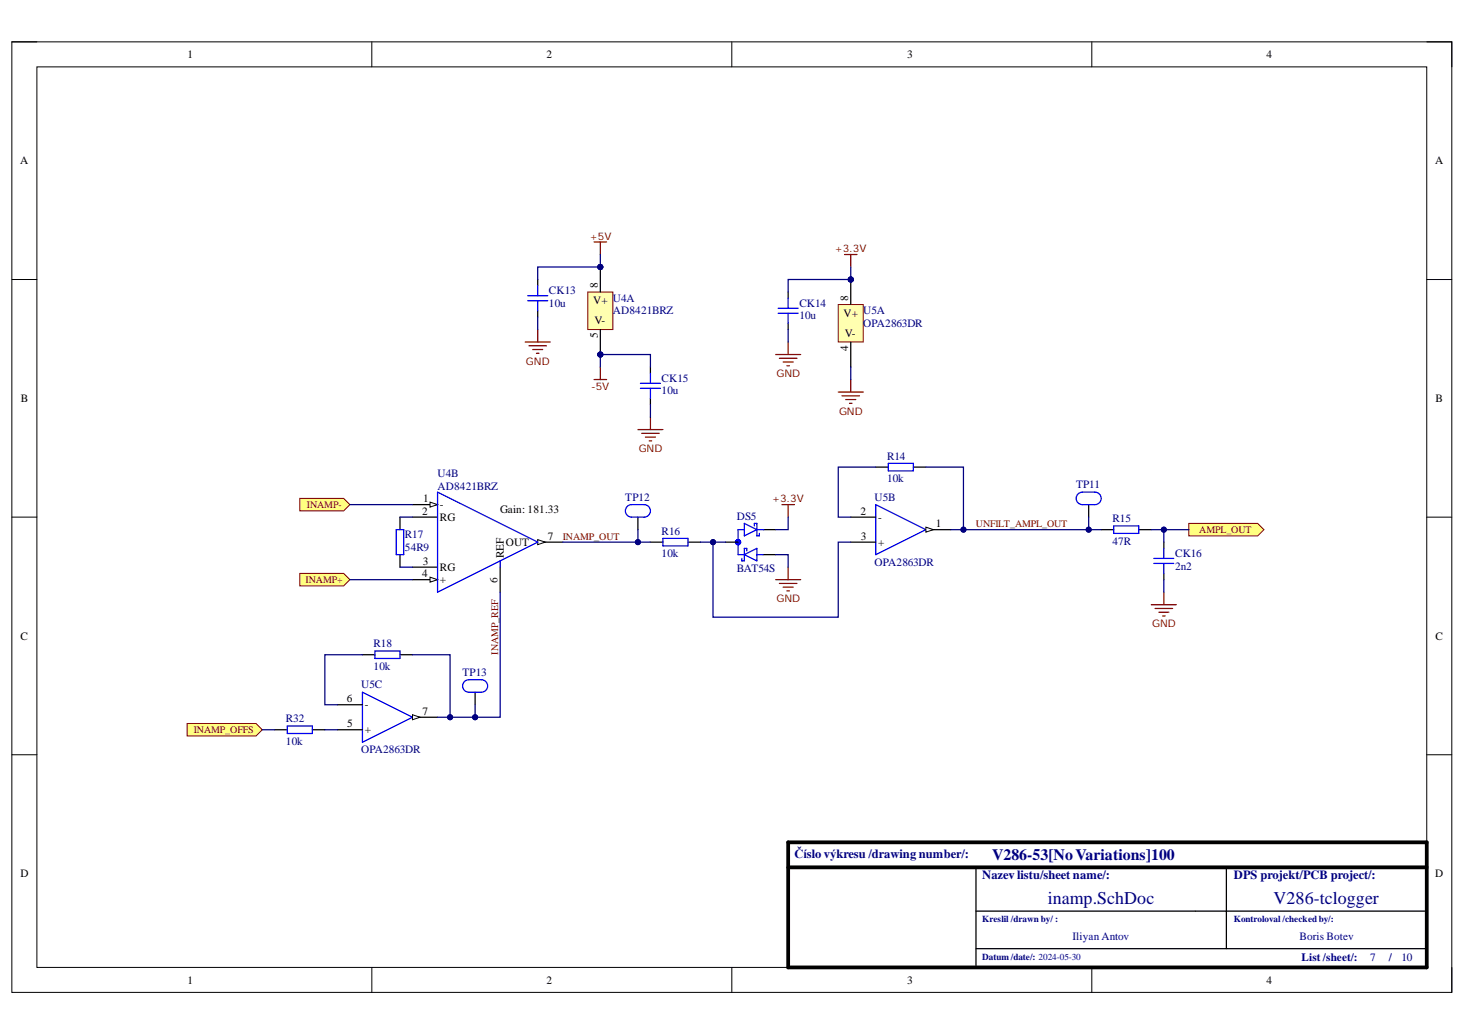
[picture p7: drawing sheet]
<svg xmlns="http://www.w3.org/2000/svg" width="297mm" height="210mm" viewBox="0 0 297 210" stroke-linecap="round" stroke-linejoin="round" font-family="sans-serif">
<defs><g id="words">
<g font-size="3.6" fill="#000080">
<text x="212.3" y="183.2">inamp.SchDoc</text>
<text x="258.1" y="183.2">V286-tclogger</text>
</g>
<text font-size="3.2" fill="#000080" x="201" y="174.2">V286-53[NoVariations]100</text>
<g font-size="2.5" fill="#000080">
<text x="161" y="173.9">Číslo výkresu /drawing number/:</text>
<text x="199" y="178.2">Nazev listu/sheet name/:</text>
<text x="250" y="178.2">DPS projekt/PCB project/:</text>
</g>
<g font-size="2.3">
<text x="38" y="11.7">1</text>
<text x="110.7" y="11.7">2</text>
<text x="183.8" y="11.7">3</text>
<text x="256.6" y="11.7">4</text>
<text x="4.1" y="33.3">A</text>
<text x="290.8" y="33.3">A</text>
<text x="121.1" y="58.4" transform="rotate(-90 121.1 58.4)">8</text>
<text x="120.2" y="61.7">V+ U4A</text>
<text x="120.4" y="65.7">V-</text>
<text x="170.9" y="64.2">V+</text>
<text x="171.9" y="60.9" transform="rotate(-90 171.9 60.9)">8</text>
<text x="121.1" y="68.5" transform="rotate(-90 121.1 68.5)">5</text>
<text x="171.2" y="68.3">V-</text>
<text x="171.9" y="71.1" transform="rotate(-90 171.9 71.1)">4</text>
<text x="4.2" y="81.4">B</text>
<text x="290.9" y="81.4">B</text>
<text x="85.8" y="101.7">1</text>
<text x="85.5" y="104.3">2</text>
<text x="89.1" y="105.5">RG</text>
<text x="89.1" y="103">-</text>
<text x="101.3" y="104">Gain: 181.33</text>
<text x="174.3" y="104.3">2</text>
<text x="178" y="105.5">-</text>
<text x="189.6" y="106.8">1</text>
<text x="102.1" y="113.1" transform="rotate(-90 102.1 113.1)">REF</text>
<text x="102.5" y="110.6">OUT</text>
<text x="111" y="109.3">7</text>
<text x="174.4" y="109.3">3</text>
<text x="178" y="110.6">+</text>
<text x="85.5" y="116.9">4</text>
<text x="85.7" y="114.4">3</text>
<text x="89.1" y="115.7">RG</text>
<text x="89.1" y="118.2">+</text>
<text x="100.8" y="118" transform="rotate(-90 100.8 118)">6</text>
<text x="4.1" y="129.6">C</text>
<text x="290.9" y="129.6">C</text>
<text x="70.3" y="142.3">6</text>
<text x="73.9" y="143.5">-</text>
<text x="70.4" y="147.3">5</text>
<text x="73.9" y="148.6">+</text>
<text x="85.6" y="144.8">7</text>
<text x="4.1" y="177.7">D</text>
<text x="290.8" y="177.7">D</text>
<text x="38" y="199.3">1</text>
<text x="110.7" y="199.3">2</text>
<text x="183.8" y="199.3">3</text>
<text x="256.6" y="199.3">4</text>
</g>
<g font-size="2.3" fill="#000080">
<text x="111.2" y="59.6">CK13</text>
<text x="111.2" y="62.2">10u</text>
<text x="124.2" y="63.7">AD8421BRZ</text>
<text x="162" y="62.2">CK14</text>
<text x="162" y="64.7">10u</text>
<text x="174.9" y="63.7">U5A</text>
<text x="174.9" y="66.2">OPA2863DR</text>
<text x="134.1" y="77.4">CK15</text>
<text x="134.1" y="79.9">10u</text>
<text x="179.7" y="93.1">R14</text>
<text x="88.6" y="96.6">U4B</text>
<text x="88.6" y="99.2">AD8421BRZ</text>
<text x="126.7" y="101.5">TP12</text>
<text x="177.2" y="101.5">U5B</text>
<text x="179.7" y="97.7">10k</text>
<text x="218" y="98.9">TP11</text>
<text x="149.3" y="105.3">DS5</text>
<text x="225.4" y="105.8">R15</text>
<text x="82" y="109.1">R17</text>
<text x="82" y="111.6">54R9</text>
<text x="134.1" y="108.3">R16</text>
<text x="134.1" y="112.9">10k</text>
<text x="225.4" y="110.3">47R</text>
<text x="238.1" y="112.9">CK16</text>
<text x="149.3" y="115.9">BAT54S</text>
<text x="177.2" y="114.6">OPA2863DR</text>
<text x="238.1" y="115.4">2n2</text>
<text x="75.7" y="131.1">R18</text>
<text x="75.7" y="135.7">10k</text>
<text x="93.7" y="136.9">TP13</text>
<text x="73.2" y="139.5">U5C</text>
<text x="57.9" y="146.3">R32</text>
<text x="57.9" y="150.9">10k</text>
<text x="73.2" y="152.7">OPA2863DR</text>
<text x="217.3" y="190.4">Iliyan Antov</text>
<text x="263.3" y="190.4">Boris Botev</text>
<text x="263.7" y="194.7">List /sheet/:</text>
<text x="277.6" y="194.7">7</text>
<text x="281.4" y="194.7">/</text>
<text x="283.9" y="194.7">10</text>
</g>
<g font-size="2.1" fill="#800000">
<text x="119.4" y="48.6">+5V</text>
<text x="169.1" y="51.1">+3.3V</text>
<text x="106.6" y="73.9">GND</text>
<text x="157.3" y="76.5">GND</text>
<text x="119.8" y="79">-5V</text>
<text x="170" y="84.1">GND</text>
<text x="129.4" y="91.7">GND</text>
<text x="156.4" y="101.8">+3.3V</text>
<text x="157.3" y="122">GND</text>
<text x="233.4" y="127.1">GND</text>
</g>
<g font-size="2" fill="#800000">
<text x="62.2" y="102.9">INAMP-</text>
<text x="197.8" y="106.8">UNFILT_AMPL_OUT</text>
<text x="243" y="108">AMPL_OUT</text>
<text x="114" y="109.3">INAMP_OUT</text>
<text x="61.9" y="118.1">INAMP+</text>
<text x="100.9" y="132.6" transform="rotate(-90 100.9 132.6)">INAMP_REF</text>
<text x="39.2" y="148.5">INAMP_OFFS</text>
</g>
<g font-size="1.9" fill="#000080">
<text x="199" y="186.7">Kreslil /drawn by/ :</text>
<text x="250" y="186.7">Kontroloval /checked by/:</text>
<text x="199" y="194.6">Datum /date/: 2024-05-30</text>
</g>
</g></defs>
<path d="M2.4 8.5h291.8v192.6h-291.8z" fill="none" stroke="#000" stroke-width=".2"/>
<path d="M7.5 13.6h281.6v182.4h-281.6z" fill-rule="evenodd" fill="#fff"/>
<g fill="none" stroke="#000" stroke-width=".2">
<path d="M2.4 8.5h5.1M7.5 13.6h281.6v182.4h-281.6zM75.3 8.5v5.1M148.3 8.5v5.1M221.2 8.5v5.1M289.1 8.5h5.1v5.1M2.4 56.6h5.1M289.1 56.6h5.1M2.4 104.8h5.1M289.1 104.8h5.1M2.4 152.9h5.1M289.1 152.9h5.1"/>
<path d="M75.3 196v5.1M148.3 196v5.1M221.2 196v5.1M294.2 196v5.1"/>
</g>
<path d="M159.7 170.7h129.4v25.3h-129.4zM159.7 175.7h129.4" fill="none" stroke="#000" stroke-width=".76"/>
<path d="M197.8 175.7v20.3M248.5 175.7v16.5M197.8 184.6h91.3M197.8 192.2h91.3" fill="none" stroke="#000" stroke-width=".25"/>
<circle cx="121.6" cy="71.8" r=".51" fill="#000080"/>
<circle cx="121.6" cy="71.8" r=".51" fill="none" stroke="#000080" stroke-width=".2"/>
<circle cx="121.6" cy="54.1" r=".51" fill="#000080"/>
<circle cx="121.6" cy="54.1" r=".51" fill="none" stroke="#000080" stroke-width=".2"/>
<path d="M119.1 59.2h5.1v7.6h-5.1z" fill-rule="evenodd" fill="#ffffb0"/>
<path d="M119.1 59.2h5.1v7.6h-5.1z" fill="none" stroke="#800000" stroke-width=".2"/>
<path d="M121.6 66.8v5" fill="none" stroke="#000" stroke-width=".25"/>
<circle cx="121.6" cy="71.8" r=".51" fill="#000080"/>
<circle cx="121.6" cy="71.8" r=".51" fill="none" stroke="#000080" stroke-width=".2"/>
<path d="M121.6 54.1v5.1" fill="none" stroke="#000" stroke-width=".25"/>
<circle cx="121.6" cy="54.1" r=".51" fill="#000080"/>
<circle cx="121.6" cy="54.1" r=".51" fill="none" stroke="#000080" stroke-width=".2"/>
<path d="M83.6 104.8h5.1M83.6 114.9h5.1M83.6 102.2h5.1" fill="none" stroke="#000" stroke-width=".25"/>
<path d="M87.1 101.7l1.6 .5-1.6 .5z" fill="#f8fcff"/>
<path d="M87.1 101.7l1.6 .5-1.6 .5z" fill="none" stroke="#000" stroke-width=".2"/>
<path d="M83.6 117.4h5.1" fill="none" stroke="#000" stroke-width=".25"/>
<path d="M87.1 116.9l1.6 .5-1.6 .6z" fill="#f8fcff"/>
<path d="M87.1 116.9l1.6 .5-1.6 .6z" fill="none" stroke="#000" stroke-width=".2"/>
<path d="M101.3 114.9v5.1M109 109.8h5" fill="none" stroke="#000" stroke-width=".25"/>
<path d="M109 109.3l1.5 .5-1.5 .6z" fill="#f8fcff"/>
<path d="M109 109.3l1.5 .5-1.5 .6z" fill="none" stroke="#000" stroke-width=".2"/>
<path d="M88.7 99.7l20.3 10.1-20.3 10.2zM101.3 113.6v1.3" fill="none" stroke="#00f" stroke-width=".25"/>
<path d="M101.3 102h14.2v2.8h-14.2z" fill-rule="evenodd" fill="#fff"/>
<path d="M101.3 102h14.2v2.8h-14.2z" fill="none" stroke="#fff" stroke-width=".2"/>
<path d="M120.4 49h2.5M121.6 49v2.6M120.4 76.9h2.5M121.6 74.4v2.5" fill="none" stroke="#800000" stroke-width=".25"/>
<path d="M60.8 101h8.8l1.3 1.2-1.3 1.3h-8.8z" fill-rule="evenodd" fill="#ffff80"/>
<path d="M60.8 101h8.8l1.3 1.2-1.3 1.3h-8.8z" fill="none" stroke="#800000" stroke-width=".2"/>
<path d="M60.8 116.2h8.8l1.3 1.2-1.3 1.3h-8.8z" fill-rule="evenodd" fill="#ffff80"/>
<path d="M60.8 116.2h8.8l1.3 1.2-1.3 1.3h-8.8z" fill="none" stroke="#800000" stroke-width=".2"/>
<g fill="none" stroke="#800000" stroke-width=".25">
<path d="M106.4 69.3h5.1M107.2 70.1h3.5M107.9 70.8h2.1M108.7 71.6h.5M109 66.8v2.5M157.2 71.8h5M157.9 72.6h3.6M158.7 73.4h2M159.4 74.1h.5M159.7 69.3v2.5M129.3 87h5M130 87.8h3.6"/>
<path d="M130.8 88.6h2M131.5 89.3h.5M131.8 84.5v2.5"/>
</g>
<path d="M81 104.8v2.5M81 112.4v2.5" fill="none" stroke="#000" stroke-width=".25"/>
<path d="M80.3 107.3h1.5v5.1h-1.5z" fill="none" stroke="#00f" stroke-width=".25"/>
<path d="M240.9 106h13.9l1.3 1.3-1.3 1.3h-13.9z" fill-rule="evenodd" fill="#ffff80"/>
<path d="M240.9 106h13.9l1.3 1.3-1.3 1.3h-13.9z" fill="none" stroke="#800000" stroke-width=".2"/>
<circle cx="172.4" cy="56.6" r=".51" fill="#000080"/>
<circle cx="172.4" cy="56.6" r=".51" fill="none" stroke="#000080" stroke-width=".2"/>
<path d="M169.8 61.7h5.1v7.6h-5.1z" fill-rule="evenodd" fill="#ffffb0"/>
<path d="M169.8 61.7h5.1v7.6h-5.1z" fill="none" stroke="#800000" stroke-width=".2"/>
<path d="M172.4 56.6v5.1M172.4 69.3v5.1" fill="none" stroke="#000" stroke-width=".25"/>
<circle cx="172.4" cy="56.6" r=".51" fill="#000080"/>
<circle cx="172.4" cy="56.6" r=".51" fill="none" stroke="#000080" stroke-width=".2"/>
<path d="M177.5 102.2l10.1 5.1-10.1 5.1z" fill="none" stroke="#00f" stroke-width=".25"/>
<path d="M172.4 104.8h5.1M172.4 109.8h5.1M187.6 107.3h5.1" fill="none" stroke="#000" stroke-width=".25"/>
<path d="M187.6 106.8l1.5 .5-1.5 .5z" fill="#f8fcff"/>
<path d="M187.6 106.8l1.5 .5-1.5 .5z" fill="none" stroke="#000" stroke-width=".2"/>
<path d="M73.4 140.3l10.2 5-10.2 5.1z" fill="none" stroke="#00f" stroke-width=".25"/>
<path d="M68.4 142.8h5M68.4 147.9h5M83.6 145.3h5.1" fill="none" stroke="#000" stroke-width=".25"/>
<path d="M83.6 144.8l1.5 .5-1.5 .5z" fill="#f8fcff"/>
<path d="M83.6 144.8l1.5 .5-1.5 .5z" fill="none" stroke="#000" stroke-width=".2"/>
<g fill="none" stroke="#000" stroke-width=".25">
<path d="M109 56.6v1.3M159.7 59.2v1.2M109 63v1.2M131.8 74.4v1.2M159.7 65.5v1.3M131.8 80.7v1.3M129.3 104.8v2.5M147 109.8h2.5M154.6 112.4h2.6M154.6 107.3h2.6M220.6 102.2v2.6M73.4 132.7h2.6"/>
<path d="M81 132.7h2.6M55.7 147.9h2.5M63.3 147.9h2.5M96.3 140.3v2.5"/>
</g>
<g fill="none" stroke="#00f" stroke-width=".25">
<path d="M106.9 59.9h4.1M109 57.9v2M106.9 60.9h4.1M109 60.9v2.1M129.8 78.7h4M129.8 77.7h4M131.8 75.6v2.1M131.8 78.7v2M157.7 63.5h4M157.7 62.5h4M159.7 60.4v2.1M159.7 63.5v2"/>
<path d="M127.2 102.5l.8-.3h2.5a1.27 1.27 0 0 1 1.3 1.3 1.27 1.27 0 0 1-1.3 1.3h-2.5a1.27 1.27 0 0 1-1.2-.9 1.27 1.27 0 0 1 .4-1.4zM150.8 107.3h-1.3v5.1h1.3M150.8 106l2.6 1.3-2.6 1.3zM150.8 112.4l2.6-1.3v2.5zM151.3 111.6v-.5h-.5v2.5h-.5v-.5M152.8 106.5v-.5h.6v2.6h.5v-.5M153.4 107.3h1.4M153.4 112.4h1.2M218.3 100.2l.6-.4 .4-.1h2.6a1.27 1.27 0 0 1 1.2 1.3 1.27 1.27 0 0 1-1.2 1.2h-2.6a1.27 1.27 0 0 1-1.1-.6 1.27 1.27 0 0 1 .1-1.4zM76 131.9h5v1.5h-5zM94.2 138l.8-.3h2.5a1.27 1.27 0 0 1 1.3 1.3 1.27 1.27 0 0 1-1.3 1.3h-2.5a1.27 1.27 0 0 1-1.2-.9 1.27 1.27 0 0 1 .4-1.4zM58.2 147.1h5.1v1.5h-5.1z"/>
</g>
<circle cx="149.5" cy="109.8" r=".25" fill="none" stroke="#00f" stroke-width=".76"/>
<path d="M37.9 146.6h14l1.2 1.3-1.2 1.2h-14z" fill-rule="evenodd" fill="#ffff80"/>
<path d="M37.9 146.6h14l1.2 1.3-1.2 1.2h-14z" fill="none" stroke="#800000" stroke-width=".2"/>
<g fill="none" stroke="#800000" stroke-width=".25">
<path d="M171.1 51.6h2.5M172.4 51.6v2.5M169.8 79.4h5.1M172.4 76.9v2.5M170.6 80.2h3.6M171.4 81h2M172.1 81.7h.5M157.2 117.4h5M157.9 118.2h3.6M158.4 102.2h2.6M158.7 119h2M159.4 119.7h.5"/>
<path d="M159.7 102.2v2.6M159.7 114.9v2.5M235.8 120v2.5M233.3 122.5h5M234 123.3h3.6M234.8 124h2M235.6 124.8h.5"/>
</g>
<path d="M177.5 94.6h2.5M185.1 94.6h2.5M131.8 109.8h2.5M139.4 109.8h2.5M223.1 107.3h2.6M230.7 107.3h2.6M235.8 109.8v1.3M235.8 116.2v1.3" fill="none" stroke="#000" stroke-width=".25"/>
<path d="M180 93.9h5.1v1.5h-5.1zM134.3 109.1h5.1v1.5h-5.1zM225.7 106.6h5v1.5h-5zM233.8 114.2h4M233.8 113.1h4M235.8 111.1v2M235.8 114.2v2" fill="none" stroke="#00f" stroke-width=".25"/>
<path d="M121.6 51.6v2.5M109 64.2v2.6M159.7 66.8v2.5M131.8 82v2.5M70.9 102.2h12.7M70.9 117.4h12.7M81 104.8h2.6M81 114.9h2.6" fill="none" stroke="#000080" stroke-width=".25"/>
<circle cx="121.6" cy="54.1" r=".51" fill="#000080"/>
<circle cx="121.6" cy="54.1" r=".51" fill="none" stroke="#000080" stroke-width=".2"/>
<path d="M121.6 54.1h-12.6v2.5" fill="none" stroke="#000080" stroke-width=".25"/>
<circle cx="121.6" cy="54.1" r=".51" fill="#000080"/>
<circle cx="121.6" cy="54.1" r=".51" fill="none" stroke="#000080" stroke-width=".2"/>
<path d="M121.6 71.8v2.6" fill="none" stroke="#000080" stroke-width=".25"/>
<circle cx="121.6" cy="71.8" r=".51" fill="#000080"/>
<circle cx="121.6" cy="71.8" r=".51" fill="none" stroke="#000080" stroke-width=".2"/>
<path d="M121.6 71.8h10.2v2.6" fill="none" stroke="#000080" stroke-width=".25"/>
<circle cx="121.6" cy="71.8" r=".51" fill="#000080"/>
<circle cx="121.6" cy="71.8" r=".51" fill="none" stroke="#000080" stroke-width=".2"/>
<path d="M172.4 54.1v2.5M172.4 74.4v2.5" fill="none" stroke="#000080" stroke-width=".25"/>
<circle cx="172.4" cy="56.6" r=".51" fill="#000080"/>
<circle cx="172.4" cy="56.6" r=".51" fill="none" stroke="#000080" stroke-width=".2"/>
<path d="M172.4 56.6h-12.7v2.6" fill="none" stroke="#000080" stroke-width=".25"/>
<circle cx="172.4" cy="56.6" r=".51" fill="#000080"/>
<circle cx="172.4" cy="56.6" r=".51" fill="none" stroke="#000080" stroke-width=".2"/>
<path d="M73.4 132.7h-7.6v10.1h2.6M83.6 132.7h7.6v12.6h-2.5" fill="none" stroke="#000080" stroke-width=".25"/>
<circle cx="91.2" cy="145.3" r=".51" fill="#000080"/>
<circle cx="91.2" cy="145.3" r=".51" fill="none" stroke="#000080" stroke-width=".2"/>
<path d="M53.1 147.9h2.6M65.8 147.9h2.6M96.3 142.8v2.5" fill="none" stroke="#000080" stroke-width=".25"/>
<circle cx="96.3" cy="145.3" r=".51" fill="#000080"/>
<circle cx="96.3" cy="145.3" r=".51" fill="none" stroke="#000080" stroke-width=".2"/>
<path d="M177.5 94.6h-7.7v10.2h2.6M187.6 94.6h7.6v12.7h-2.5M157.2 112.4h2.5v2.5M159.7 104.8v2.5h-2.5" fill="none" stroke="#000080" stroke-width=".25"/>
<circle cx="195.2" cy="107.3" r=".51" fill="#000080"/>
<circle cx="195.2" cy="107.3" r=".51" fill="none" stroke="#000080" stroke-width=".2"/>
<path d="M129.3 107.3v2.5" fill="none" stroke="#000080" stroke-width=".25"/>
<circle cx="129.2" cy="109.8" r=".51" fill="#000080"/>
<circle cx="129.2" cy="109.8" r=".51" fill="none" stroke="#000080" stroke-width=".2"/>
<path d="M144.5 109.8v15.2h25.3v-15.2h2.6" fill="none" stroke="#000080" stroke-width=".25"/>
<circle cx="144.5" cy="109.8" r=".51" fill="#000080"/>
<circle cx="144.5" cy="109.8" r=".51" fill="none" stroke="#000080" stroke-width=".2"/>
<path d="M195.2 107.3h27.9" fill="none" stroke="#000080" stroke-width=".25"/>
<circle cx="220.6" cy="107.3" r=".51" fill="#000080"/>
<circle cx="220.6" cy="107.3" r=".51" fill="none" stroke="#000080" stroke-width=".2"/>
<circle cx="195.2" cy="107.3" r=".51" fill="#000080"/>
<circle cx="195.2" cy="107.3" r=".51" fill="none" stroke="#000080" stroke-width=".2"/>
<path d="M235.8 107.3v2.5" fill="none" stroke="#000080" stroke-width=".25"/>
<circle cx="235.8" cy="107.3" r=".51" fill="#000080"/>
<circle cx="235.8" cy="107.3" r=".51" fill="none" stroke="#000080" stroke-width=".2"/>
<path d="M220.6 104.8v2.5M235.8 117.5v2.5" fill="none" stroke="#000080" stroke-width=".25"/>
<circle cx="220.6" cy="107.3" r=".51" fill="#000080"/>
<circle cx="220.6" cy="107.3" r=".51" fill="none" stroke="#000080" stroke-width=".2"/>
<path d="M101.3 120v25.3h-10.1" fill="none" stroke="#000080" stroke-width=".25"/>
<circle cx="91.2" cy="145.3" r=".51" fill="#000080"/>
<circle cx="91.2" cy="145.3" r=".51" fill="none" stroke="#000080" stroke-width=".2"/>
<circle cx="96.3" cy="145.3" r=".51" fill="#000080"/>
<circle cx="96.3" cy="145.3" r=".51" fill="none" stroke="#000080" stroke-width=".2"/>
<path d="M114 109.8h17.8" fill="none" stroke="#000080" stroke-width=".25"/>
<circle cx="129.2" cy="109.8" r=".51" fill="#000080"/>
<circle cx="129.2" cy="109.8" r=".51" fill="none" stroke="#000080" stroke-width=".2"/>
<path d="M141.9 109.8h5.1" fill="none" stroke="#000080" stroke-width=".25"/>
<circle cx="144.5" cy="109.8" r=".51" fill="#000080"/>
<circle cx="144.5" cy="109.8" r=".51" fill="none" stroke="#000080" stroke-width=".2"/>
<path d="M233.3 107.3h7.6" fill="none" stroke="#000080" stroke-width=".25"/>
<circle cx="235.8" cy="107.3" r=".51" fill="#000080"/>
<circle cx="235.8" cy="107.3" r=".51" fill="none" stroke="#000080" stroke-width=".2"/>
<use href="#words"/>
</svg>
